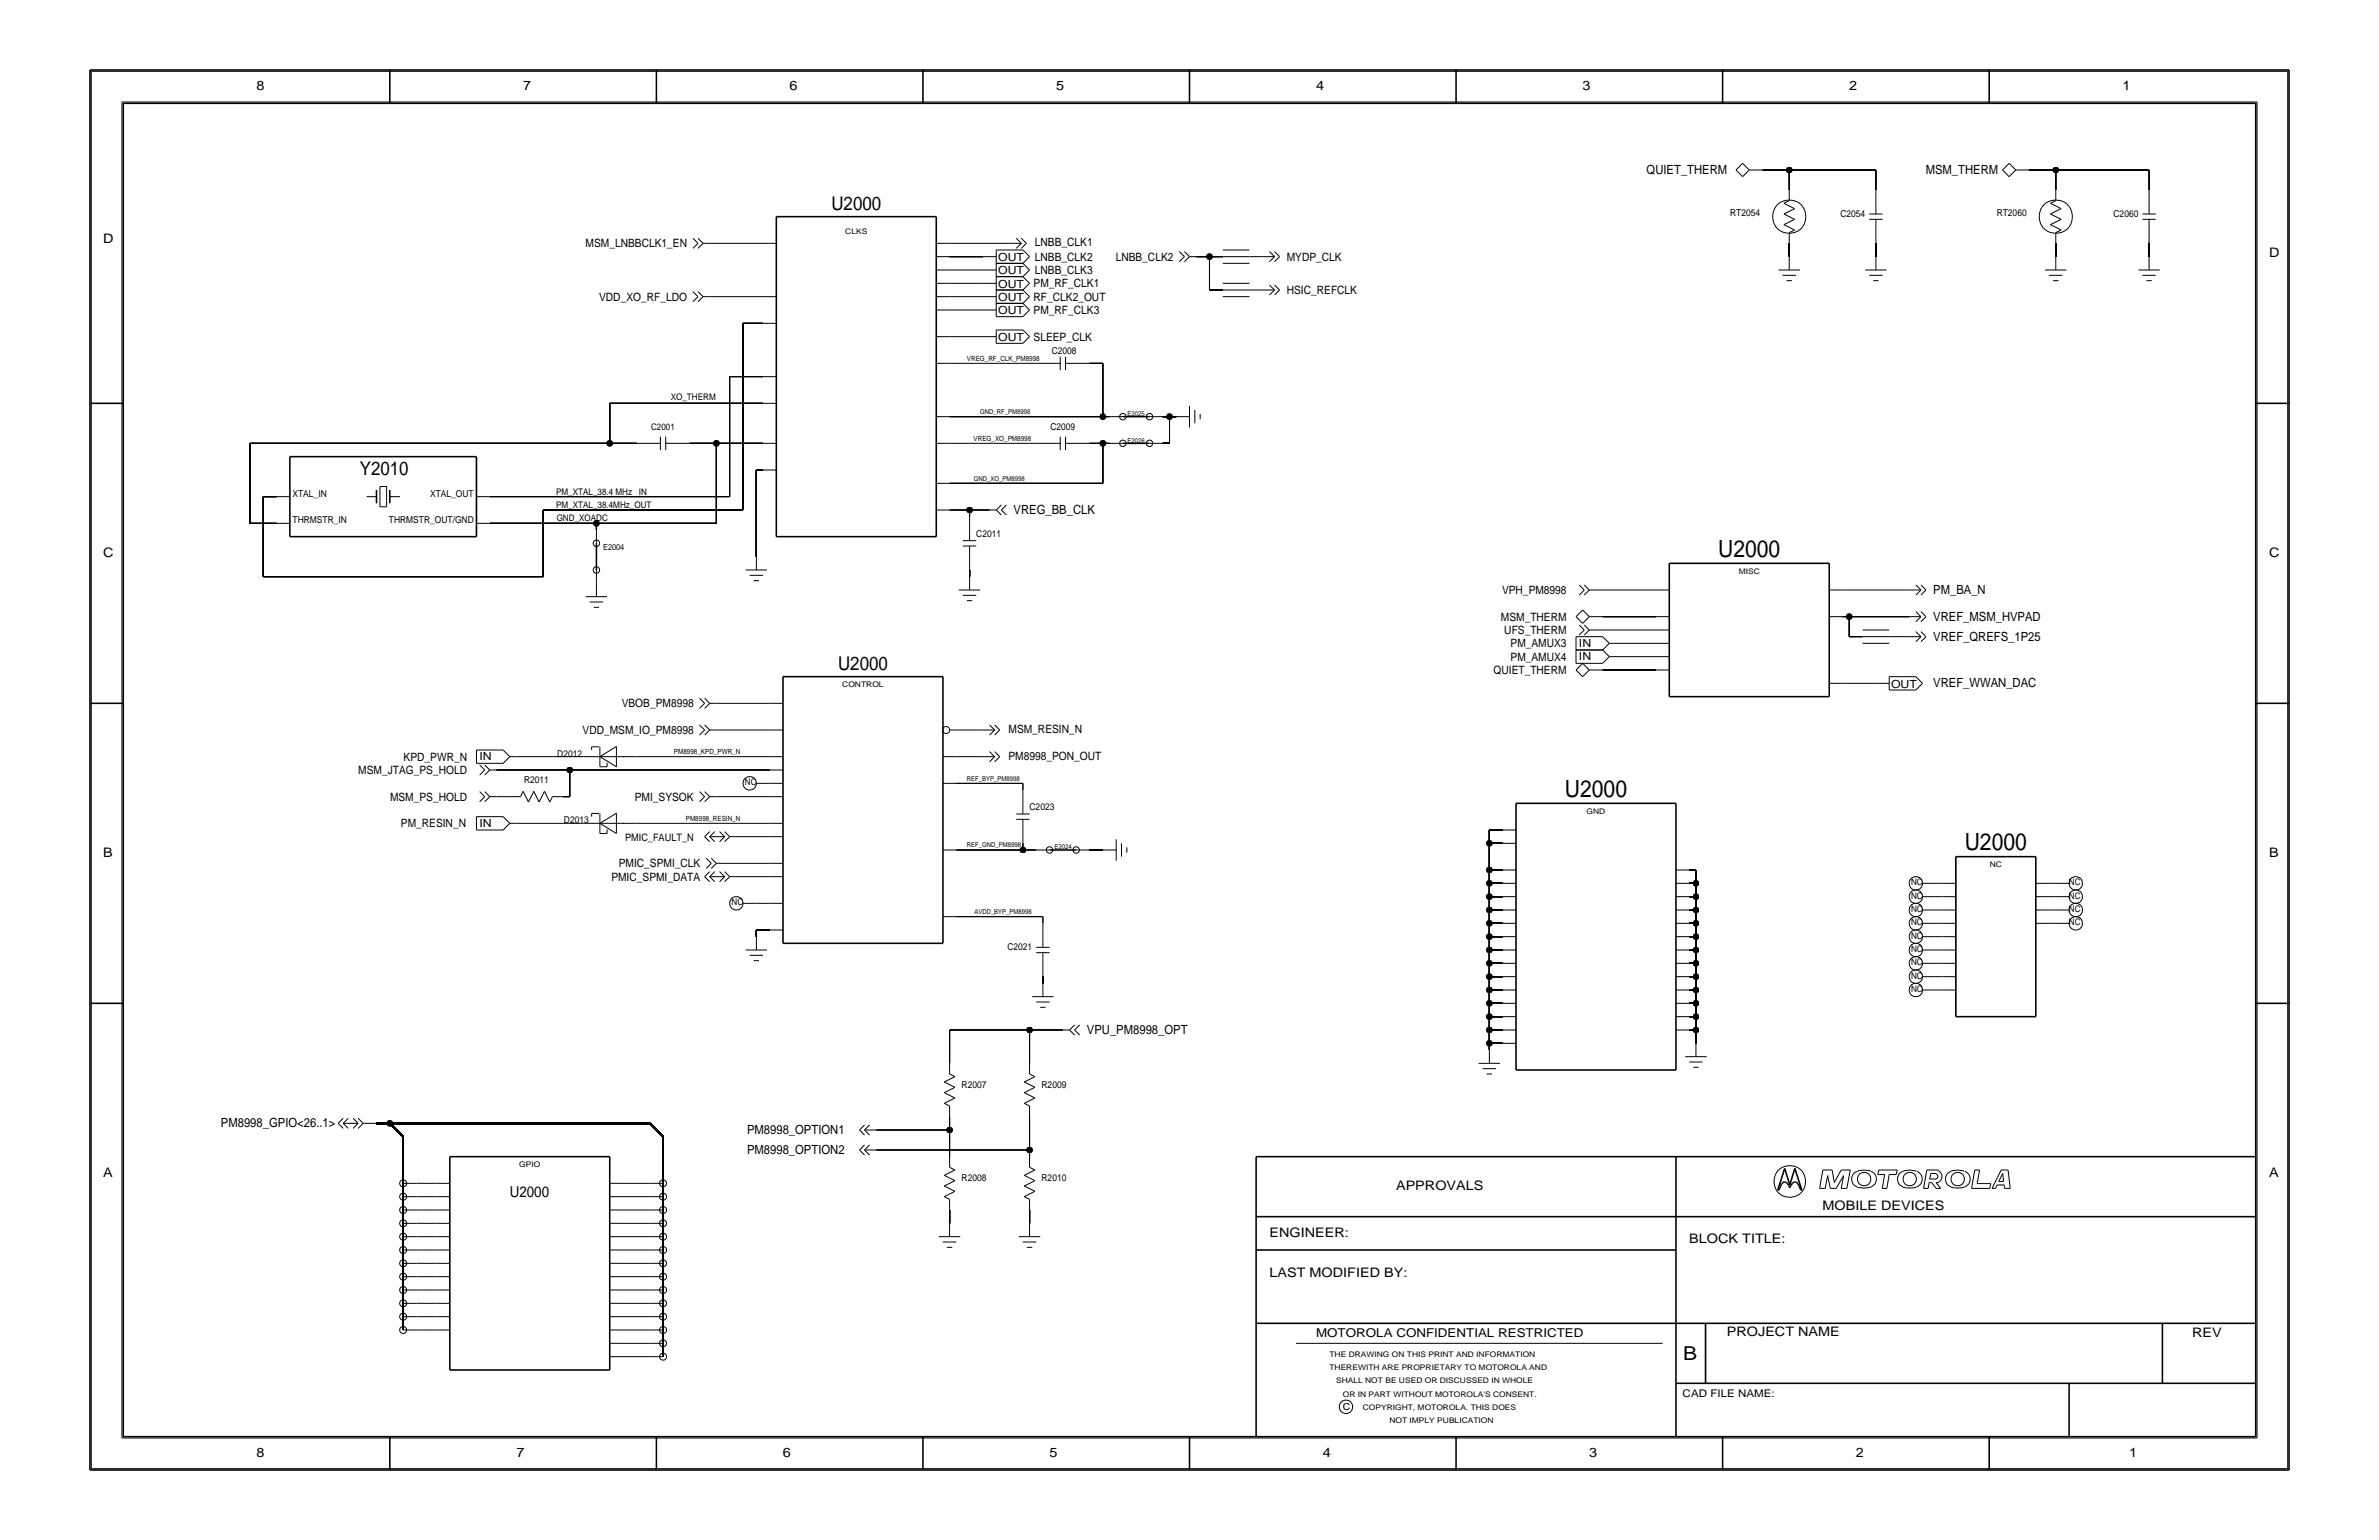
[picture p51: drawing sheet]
<svg xmlns="http://www.w3.org/2000/svg" width="432mm" height="279mm" viewBox="0 0 432 279" stroke-linecap="round" stroke-linejoin="round" font-family="sans-serif">
<defs><g id="words">
<g font-size="4.3">
<text x="311.9" y="101">U2000</text>
<text x="284" y="144.5">U2000</text>
<text x="356.6" y="154.2">U2000</text>
</g>
<text font-size="3.5" x="305.5" y="246.7">B</text>
<g font-size="3.4">
<text x="150.9" y="38.1">U2000</text>
<text x="65.3" y="86.2">Y2010</text>
<text x="152.1" y="121.6">U2000</text>
</g>
<text font-size="2.7" x="92.5" y="217.1">U2000</text>
<g font-size="2.4">
<text x="46.6" y="16.3">8</text>
<text x="94.9" y="16.3">7</text>
<text x="143.3" y="16.3">6</text>
<text x="191.7" y="16.3">5</text>
<text x="238.9" y="16.3">4</text>
<text x="287.3" y="16.3">3</text>
<text x="335.6" y="16.3">2</text>
<text x="385.2" y="16.3">1</text>
<text x="18.7" y="44.1">D</text>
<text x="411.8" y="46.6">D</text>
<text x="18.7" y="101">C</text>
<text x="411.8" y="101">C</text>
<text x="18.7" y="155.4">B</text>
<text x="411.8" y="155.4">B</text>
<text x="18.7" y="213.5">A</text>
<text x="253.4" y="215.9">APPROVALS</text>
<text x="411.8" y="213.5">A</text>
<text x="330.8" y="219.5">MOBILE DEVICES</text>
<text x="230.4" y="224.4">ENGINEER:</text>
<text x="306.6" y="225.6">BLOCK TITLE:</text>
<text x="230.4" y="231.6">LAST MODIFIED BY:</text>
<text x="313.4" y="242.4">PROJECT NAME</text>
<text x="397.9" y="242.5">REV</text>
<text x="46.6" y="264.3">8</text>
<text x="93.7" y="264.3">7</text>
<text x="142.1" y="264.3">6</text>
<text x="190.5" y="264.3">5</text>
<text x="240.1" y="264.3">4</text>
<text x="288.5" y="264.3">3</text>
<text x="336.9" y="264.3">2</text>
<text x="386.4" y="264.3">1</text>
</g>
<g font-size="2.3">
<text x="298.9" y="31.6">QUIET_THERM</text>
<text x="349.5" y="31.5">MSM_THERM</text>
<text x="184" y="93.3">VREG_BB_CLK</text>
<text x="350.9" y="107.8">PM_BA_N</text>
<text x="350.9" y="112.6">VREF_MSM_HVPAD</text>
<text x="350.9" y="116.2">VREF_QREFS_1P25</text>
<text x="350.9" y="124.7">VREF_WWAN_DAC</text>
<text x="197.3" y="187.6">VPU_PM8998_OPT</text>
<text x="40.1" y="204.5">PM8998_GPIO&lt;26..1&gt;</text>
<text x="135.6" y="209.4">PM8998_OPTION2</text>
<text x="135.6" y="205.7">PM8998_OPTION1</text>
</g>
<text font-size="2.2" x="238.9" y="242.5">MOTOROLA CONFIDENTIAL RESTRICTED</text>
<g font-size="2.1">
<text x="106.3" y="44.9">MSM_LNBBCLK1_EN</text>
<text x="187.8" y="47.3">LNBB_CLK2</text>
<text x="187.8" y="44.7">LNBB_CLK1</text>
<text x="202.5" y="47.3">LNBB_CLK2</text>
<text x="233.6" y="47.3">MYDP_CLK</text>
<text x="187.6" y="52.1">PM_RF_CLK1</text>
<text x="187.8" y="49.8">LNBB_CLK3</text>
<text x="233.6" y="53.3">HSIC_REFCLK</text>
<text x="108.7" y="54.5">VDD_XO_RF_LDO</text>
<text x="187.6" y="54.5">RF_CLK2_OUT</text>
<text x="187.6" y="57">PM_RF_CLK3</text>
<text x="187.6" y="61.8">SLEEP_CLK</text>
<text x="272.6" y="107.8">VPH_PM8998</text>
<text x="272.4" y="112.6">MSM_THERM</text>
<text x="273" y="115">UFS_THERM</text>
<text x="274.2" y="119.9">PM_AMUX4</text>
<text x="274.2" y="117.4">PM_AMUX3</text>
<text x="271.1" y="122.3">QUIET_THERM</text>
<text x="112.8" y="128.3">VBOB_PM8998</text>
<text x="105.7" y="133.2">VDD_MSM_IO_PM8998</text>
<text x="183" y="133">MSM_RESIN_N</text>
<text x="183" y="137.9">PM8998_PON_OUT</text>
<text x="65" y="140.4">MSM_JTAG_PS_HOLD</text>
<text x="73.3" y="138">KPD_PWR_N</text>
<text x="70.8" y="145.3">MSM_PS_HOLD</text>
<text x="115.2" y="145.3">PMI_SYSOK</text>
<text x="72.8" y="150">PM_RESIN_N</text>
<text x="111" y="159.8">PMIC_SPMI_DATA</text>
<text x="112.3" y="157.4">PMIC_SPMI_CLK</text>
</g>
<g font-size="2">
<text x="181.2" y="47.3">OUT</text>
<text x="181.2" y="52.2">OUT</text>
<text x="181.2" y="49.8">OUT</text>
<text x="181.2" y="57">OUT</text>
<text x="181.2" y="54.6">OUT</text>
<text x="181.2" y="61.9">OUT</text>
<text x="286.6" y="119.8">IN</text>
<text x="286.6" y="117.4">IN</text>
<text x="343.2" y="124.7">OUT</text>
<text x="87" y="138">IN</text>
<text x="87" y="150.1">IN</text>
</g>
<g font-size="1.9">
<text x="113.5" y="152.5">PMIC_FAULT_N</text>
<text x="305.4" y="253.4">CAD FILE NAME:</text>
</g>
<g font-size="1.7">
<text x="314" y="39.3">RT2054</text>
<text x="334" y="39.3">C2054</text>
<text x="362.4" y="39.3">RT2060</text>
<text x="383.6" y="39.3">C2060</text>
<text x="190.9" y="64.2">C2008</text>
<text x="190.7" y="78">C2009</text>
<text x="53.1" y="90.1">XTAL_IN</text>
<text x="53.1" y="94.9">THRMSTR_IN</text>
<text x="70.6" y="94.9">THRMSTR_OUT/GND</text>
<text x="78.1" y="90.1">XTAL_OUT</text>
<text x="177.2" y="97.4">C2011</text>
<text x="101.2" y="137.3">D2012</text>
<text x="95.1" y="142.1">R2011</text>
<text x="102.4" y="149.4">D2013</text>
<text x="186.9" y="147">C2023</text>
<text x="182.8" y="172.4">C2021</text>
<text x="174.5" y="197.4">R2007</text>
<text x="189" y="197.4">R2009</text>
<text x="174.5" y="214.4">R2008</text>
<text x="189" y="214.4">R2010</text>
<text x="243.7" y="255.8">C</text>
</g>
<g font-size="1.6">
<text x="121.8" y="72.6">XO_THERM</text>
<text x="118.2" y="78">C2001</text>
<text x="100.9" y="89.7">PM_XTAL_38.4 MHz _IN</text>
<text x="100.9" y="92.1">PM_XTAL_38.4MHz_OUT</text>
<text x="101" y="94.5">GND_XOADC</text>
<text x="135.2" y="142.5">NC</text>
<text x="346.9" y="160.6">NC</text>
<text x="375.5" y="160.6">NC</text>
<text x="132.8" y="164.3">NC</text>
<text x="346.9" y="165.5">NC</text>
<text x="346.9" y="163.1">NC</text>
<text x="346.9" y="167.9">NC</text>
<text x="375.5" y="165.5">NC</text>
<text x="375.5" y="163.1">NC</text>
<text x="375.5" y="167.9">NC</text>
<text x="346.9" y="170.3">NC</text>
<text x="346.9" y="172.7">NC</text>
<text x="346.9" y="177.6">NC</text>
<text x="346.9" y="175.2">NC</text>
<text x="346.9" y="180">NC</text>
</g>
<text font-size="1.5" x="109.5" y="99.8">E2004</text>
<g font-size="1.4">
<text x="153.4" y="42.5">CLKS</text>
<text x="315.6" y="104.1">MISC</text>
<text x="152.9" y="124.7">CONTROL</text>
<text x="288" y="147.7">GND</text>
<text x="361.1" y="157.4">NC</text>
<text x="94.2" y="211.8">GPIO</text>
<text x="241.3" y="246.1">THE DRAWING ON THIS PRINT AND INFORMATION</text>
<text x="241.3" y="248.6">THEREWITH ARE PROPRIETARY TO MOTOROLA AND</text>
<text x="242.5" y="251">SHALL NOT BE USED OR DISCUSSED IN WHOLE</text>
<text x="243.7" y="253.4">OR IN PART WITHOUT MOTOROLA'S CONSENT.</text>
<text x="247.3" y="255.8">COPYRIGHT, MOTOROLA. THIS DOES</text>
<text x="252.2" y="258.2">NOT IMPLY PUBLICATION</text>
</g>
<g font-size="1.3">
<text x="175.5" y="65.4">VREG_RF_CLK_PM8998</text>
<text x="176.7" y="79.9">VREG_XO_PM8998</text>
<text x="122.3" y="136.8">PM8998_KPD_PWR_N</text>
<text x="124.5" y="148.9">PM8998_RESIN_N</text>
</g>
<g font-size="1.2">
<text x="177.9" y="75.1">GND_RF_PM8998</text>
<text x="204.7" y="75.5">E2025</text>
<text x="204.7" y="80.3">E2026</text>
<text x="176.8" y="87.3">GND_XO_PM8998</text>
<text x="175.5" y="141.6">REF_BYP_PM8998</text>
<text x="175.5" y="153.7">REF_GND_PM8998</text>
<text x="191.4" y="154">E2024</text>
<text x="176.9" y="165.9">AVDD_BYP_PM8998</text>
</g>
</g></defs>
<!-- layer: Nets -->
<g fill="none" stroke="#000" stroke-width=".18">
<path d="M319.9 30.8h4.9zM324.8 30.8v3.7zM324.8 30.8h15.7zM340.5 30.8v3.7zM368.3 30.8h4.8zM373.1 30.8v3.7zM373.1 30.8h17zM390.1 30.8v3.7zM128.8 53.8h9.7zM128.8 44.1h9.7zM134.9 58.7h3.6zM134.9 58.7v33.8z"/>
<path d="M172.4 46.6h6zM172.4 56.2h6zM172.4 53.8h6zM172.4 51.4h6zM172.4 49h6zM172.4 44.1h10.8zM217.1 46.6h2.4zM219.5 46.6v6zM219.5 46.6h2.4zM219.5 52.6h2.4zM226.8 46.6h2.4zM226.8 52.6h2.4z"/>
<path d="M324.8 44.1v2.5zM340.5 44.1v2.5zM373.1 44.1v2.5zM390.1 44.1v2.5zM110.7 73.2h27.8zM110.7 73.2v7.2zM132.4 68.3h6.1zM132.4 68.3v21.8zM172.4 75.6h27.8zM172.4 61.1h6zM172.4 65.9h15.7zM197.8 65.9h2.4z"/>
<path d="M200.2 75.6h1.2zM200.2 65.9v9.7zM211.1 75.6h1.2zM212.3 75.6h1.2zM212.3 75.6v4.8zM45.4 94.9h4.8zM45.4 80.4v14.5zM45.4 80.4h65.3zM47.8 90.1h2.4zM47.8 90.1v14.5zM88.9 90.1h43.5zM88.9 94.9h19.4z"/>
<path d="M98.6 92.5v12.1zM98.6 92.5h36.3zM108.3 94.9v1.3zM108.3 94.9h21.7zM110.7 80.4h4.8zM125.2 80.4h4.8zM130 80.4h8.5zM130 80.4v14.5zM137.3 85.3h1.2zM137.3 85.3v15.7zM172.4 87.7h27.8zM172.4 80.4h15.7z"/>
<path d="M172.4 92.5h3.6zM176 92.5h3.6zM176 92.5v1.2zM197.8 80.4h2.4zM200.2 80.4v7.3zM200.2 80.4h1.2zM211.1 80.4h1.2zM47.8 104.6h50.8zM176 103.4v1.2zM289.7 114.3h10.9zM289.7 107h10.9zM290.9 111.9h9.7z"/>
<path d="M293.3 119.1h7.3zM293.3 116.7h7.3zM334.4 111.9h1.2zM334.4 107h12.1zM335.6 115.5h2.5zM335.6 111.9v3.6zM335.6 111.9h10.9zM342.9 115.5h3.6zM90.1 139.7h13.3zM93.7 137.3h12.1zM103.4 139.7v4.8zM103.4 139.7h36.3z"/>
<path d="M115.5 137.3h24.2zM130 132.4h9.7zM130 127.6h9.7zM173.6 137.3h4.8zM173.6 132.4h4.8zM290.9 121.6h9.7zM334.4 124h6.1zM90.1 144.5h2.4zM93.7 149.4h12.1zM102.2 144.5h1.2zM115.5 149.4h24.2zM130 144.5h9.7z"/>
<path d="M131.2 156.6h8.5zM134.9 159.1h4.8zM134.9 151.8h4.8zM173.6 142.1h12.1zM173.6 154.2h12.1zM185.7 142.1v1.2zM185.7 153v1.2zM185.7 154.2h2.4zM197.8 154.2h2.4zM270.3 150.6v2.4zM270.3 153v4.8zM270.3 157.8v2.5z"/>
<path d="M270.3 150.6h2.4zM270.3 153h2.4zM270.3 157.8h2.4zM306.6 157.8h1.2zM307.8 157.8v2.5zM137.3 168.7v1.2zM137.3 168.7h2.4zM137.3 163.9h2.4zM173.6 166.3h15.7zM189.3 177.2v1.2zM189.3 166.3v1.2zM270.3 160.3v2.4z"/>
<path d="M270.3 162.7v2.4zM270.3 165.1v2.4zM270.3 167.5v2.4zM270.3 169.9v2.5zM270.3 172.4v2.4zM270.3 174.8v2.4zM270.3 177.2v2.4zM270.3 179.6v2.4zM270.3 160.3h2.4zM270.3 162.7h2.4zM270.3 165.1h2.4zM270.3 167.5h2.4z"/>
<path d="M270.3 169.9h2.4zM270.3 172.4h2.4zM270.3 174.8h2.4zM270.3 177.2h2.4zM270.3 179.6h2.4zM306.6 179.6h1.2zM306.6 177.2h1.2zM306.6 174.8h1.2zM306.6 172.4h1.2zM306.6 169.9h1.2zM306.6 167.5h1.2zM306.6 165.1h1.2z"/>
<path d="M306.6 162.7h1.2zM306.6 160.3h1.2zM307.8 179.6v2.4zM307.8 177.2v2.4zM307.8 174.8v2.4zM307.8 172.4v2.4zM307.8 169.9v2.5zM307.8 167.5v2.4zM307.8 165.1v2.4zM307.8 162.7v2.4zM307.8 160.3v2.4zM351.4 160.3h1.2z"/>
<path d="M351.4 162.7h1.2zM351.4 165.1h1.2zM351.4 167.5h1.2zM351.4 169.9h1.2zM351.4 172.4h1.2zM351.4 174.8h1.2zM351.4 177.2h1.2zM351.4 179.6h1.2zM371.9 160.3h1.2zM371.9 162.7h1.2zM371.9 165.1h1.2zM371.9 167.5h1.2z"/>
<path d="M172.4 186.9v6zM172.4 186.9h14.5zM186.9 186.9v6zM186.9 186.9h6zM270.3 189.3v1.2zM270.3 186.9v2.4zM270.3 186.9h2.4zM270.3 184.5v2.4zM270.3 182v2.5zM270.3 189.3h2.4zM270.3 182h2.4zM270.3 184.5h2.4z"/>
<path d="M306.6 186.9h1.2zM306.6 184.5h1.2zM306.6 182h1.2zM307.8 186.9v2.4zM307.8 184.5v2.4zM307.8 182v2.5zM75.6 219.5h3.6zM75.6 217.1h3.6zM75.6 214.7h3.6zM113.1 217.1h4.8zM113.1 219.5h4.8zM113.1 214.7h4.8z"/>
<path d="M159.1 208.6h27.8zM159.1 205h13.3zM172.4 219.5v2.4zM172.4 202.6v2.4zM172.4 205v4.9zM186.9 219.5v2.4zM186.9 208.6v1.3zM186.9 202.6v6zM75.6 238.9h3.6zM75.6 236.5h3.6zM75.6 234h3.6zM75.6 226.8h3.6z"/>
<path d="M75.6 229.2h3.6zM75.6 231.6h3.6zM75.6 221.9h3.6zM75.6 224.4h3.6zM113.1 221.9h4.8zM113.1 236.5h4.8zM113.1 234h4.8zM113.1 226.8h4.8zM113.1 231.6h4.8zM113.1 229.2h4.8zM113.1 224.4h4.8zM113.1 238.9h4.8z"/>
<path d="M75.6 241.3h3.6zM113.1 246.1h4.8zM113.1 241.3h4.8zM113.1 243.7h4.8z"/>
</g>
<g fill="none" stroke="#000" stroke-width=".29">
<path d="M68.3 203.8h2.5zM70.8 203.8l2.4 2.4zM70.8 203.8h47.1zM73.2 219.5v2.4zM73.2 217.1v2.4zM73.2 214.7v2.4zM73.2 206.2v8.5zM117.9 203.8l2.4 2.4zM120.3 206.2v8.5zM120.3 214.7v2.4zM120.3 217.1v2.4zM120.3 219.5v2.4z"/>
<path d="M73.2 238.9v2.4zM73.2 236.5v2.4zM73.2 234v2.5zM73.2 231.6v2.4zM73.2 229.2v2.4zM73.2 226.8v2.4zM73.2 224.4v2.4zM73.2 221.9v2.5zM120.3 221.9v2.5zM120.3 224.4v2.4zM120.3 226.8v2.4zM120.3 229.2v2.4z"/>
<path d="M120.3 231.6v2.4zM120.3 238.9v2.4zM120.3 234v2.5zM120.3 236.5v2.4zM120.3 243.7v2.4zM120.3 241.3v2.4z"/>
</g>
<g fill="#000" stroke="#000" stroke-width=".18">
<circle cx="324.8" cy="30.8" r=".53"/>
<circle cx="373.1" cy="30.8" r=".53"/>
<circle cx="219.5" cy="46.6" r=".53"/>
<circle cx="200.2" cy="75.6" r=".53"/>
<circle cx="212.3" cy="75.6" r=".53"/>
<circle cx="108.3" cy="94.9" r=".53"/>
<circle cx="110.7" cy="80.4" r=".53"/>
<circle cx="130" cy="80.4" r=".53"/>
<circle cx="176" cy="92.5" r=".53"/>
<circle cx="200.2" cy="80.4" r=".53"/>
<circle cx="335.6" cy="111.9" r=".53"/>
<circle cx="103.4" cy="139.7" r=".53"/>
<circle cx="185.7" cy="154.2" r=".53"/>
<circle cx="270.3" cy="157.8" r=".53"/>
<circle cx="270.3" cy="153" r=".53"/>
<circle cx="270.3" cy="160.3" r=".53"/>
<circle cx="270.3" cy="179.6" r=".53"/>
<circle cx="270.3" cy="177.2" r=".53"/>
<circle cx="270.3" cy="165.1" r=".53"/>
<circle cx="270.3" cy="172.4" r=".53"/>
<circle cx="270.3" cy="169.9" r=".53"/>
<circle cx="270.3" cy="167.5" r=".53"/>
<circle cx="270.3" cy="162.7" r=".53"/>
<circle cx="270.3" cy="174.8" r=".53"/>
<circle cx="307.8" cy="160.3" r=".53"/>
<circle cx="307.8" cy="177.2" r=".53"/>
<circle cx="307.8" cy="174.8" r=".53"/>
<circle cx="307.8" cy="172.4" r=".53"/>
<circle cx="307.8" cy="167.5" r=".53"/>
<circle cx="307.8" cy="179.6" r=".53"/>
<circle cx="307.8" cy="169.9" r=".53"/>
<circle cx="307.8" cy="162.7" r=".53"/>
<circle cx="307.8" cy="165.1" r=".53"/>
<circle cx="186.9" cy="186.9" r=".53"/>
<circle cx="270.3" cy="189.3" r=".53"/>
<circle cx="270.3" cy="182" r=".53"/>
<circle cx="270.3" cy="186.9" r=".53"/>
<circle cx="270.3" cy="184.5" r=".53"/>
<circle cx="307.8" cy="186.9" r=".53"/>
<circle cx="307.8" cy="184.5" r=".53"/>
<circle cx="307.8" cy="182" r=".53"/>
<circle cx="70.8" cy="203.8" r=".53"/>
<circle cx="172.4" cy="205" r=".53"/>
<circle cx="186.9" cy="208.6" r=".53"/>
</g>
<!-- layer: Components -->
<g fill="none" stroke="#000" stroke-width=".18">
<path d="M315.1 30.8l1.2 1.3zM316.3 29.6l1.2 1.2zM316.3 29.6l-1.2 1.2zM317.5 30.8l-1.2 1.3zM317.5 30.8h2.4zM323.8 36.9l1.9 1zM323.8 38.8l1.9 1zM323.8 36.9l1-.5zM323.8 38.8l1.9-.9zM324.8 34.5v1.9zM339.3 38.8h2.4zM339.3 39.8h2.4z"/>
<path d="M340.5 39.8v4.3zM340.5 34.5v4.3zM363.5 30.8l1.2 1.3zM364.7 29.6l1.2 1.2zM364.7 29.6l-1.2 1.2zM365.9 30.8l-1.2 1.3zM365.9 30.8h2.4zM372.2 36.9l1.9 1zM372.2 38.8l1.9 1zM372.2 36.9l.9-.5zM372.2 38.8l1.9-.9zM373.1 34.5v1.9z"/>
<path d="M388.9 38.8h2.4zM388.9 39.8h2.4zM390.1 39.8v4.3zM390.1 34.5v4.3zM125.8 52.9l.9 .9zM125.8 43.2l.9 .9zM126.7 53.8l-.9 .9zM126.7 52.9l.9 .9zM126.7 44.1l-.9 1zM126.7 43.2l.9 .9zM127.6 53.8l-.9 .9zM127.6 53.8h1.2z"/>
<path d="M127.6 44.1l-.9 1zM127.6 44.1h1.2zM138.5 44.1h2.4zM138.5 53.8h2.4zM138.5 58.7h2.4zM169.9 44.1h2.5zM169.9 49h2.5zM169.9 51.4h2.5zM169.9 56.2h2.5zM169.9 46.6h2.5zM169.9 53.8h2.5zM178.4 46.6h2.4z"/>
<path d="M178.4 56.2h2.4zM178.4 53.8h2.4zM178.4 51.4h2.4zM178.4 49h2.4zM180.8 45.4h4.9zM180.8 47.8h4.9zM180.8 45.4v2.4zM180.8 59.9h4.9zM180.8 59.9v2.4zM180.8 55h4.9zM180.8 57.5h4.9zM180.8 55v2.5z"/>
<path d="M180.8 52.6h4.9zM180.8 52.6v2.4zM180.8 50.2h4.9zM180.8 50.2v2.4zM180.8 47.8v2.4zM183.2 44.1h2.2zM184.5 43.2l.9 .9zM184.5 45.1l.9-1zM185.4 43.2l.9 .9zM185.4 45.1l.9-1zM185.7 45.4l1.2 1.2zM185.7 59.9l1.2 1.2z"/>
<path d="M185.7 55l1.2 1.2zM185.7 52.6l1.2 1.2zM185.7 50.2l1.2 1.2zM185.7 47.8l1.2 1.2zM186.9 46.6l-1.2 1.2zM186.9 56.2l-1.2 1.3zM186.9 53.8l-1.2 1.2zM186.9 51.4l-1.2 1.2zM186.9 49l-1.2 1.2zM214.1 45.6l.9 1zM215 46.6l-.9 .9zM215 45.6l.9 1z"/>
<path d="M215.9 46.6l-.9 .9zM215.9 46.6h1.2zM221.9 52.6h4.9zM221.9 51.4h4.9zM221.9 53.8h4.9zM221.9 46.6h4.9zM221.9 45.4h4.9zM221.9 47.8h4.9zM229.2 52.6h2.1zM229.2 46.6h2.1zM230.4 51.7l.9 .9zM230.4 45.6l.9 1z"/>
<path d="M230.4 53.5l.9-.9zM230.4 47.5l.9-.9zM231.3 51.7l1 .9zM231.3 45.6l1 1zM231.3 53.5l1-.9zM231.3 47.5l1-.9zM322.8 49h3.9zM323.5 50h2.5zM323.8 40.8l1.9 .9zM323.8 40.8l1.9-1zM324.3 50.9h.9zM324.8 42.2l.9-.5z"/>
<path d="M324.8 46.6v2.4zM324.8 42.2v1.9zM338.5 49h3.9zM339.3 50h2.4zM340 50.9h1zM340.5 46.6v2.4zM371.2 49h3.9zM371.9 50h2.4zM372.2 40.8l1.9 .9zM372.2 40.8l1.9-1zM372.7 50.9h.9zM373.1 42.2l1-.5z"/>
<path d="M373.1 42.2v1.9zM373.1 46.6v2.4zM388.1 49h3.9zM388.9 50h2.4zM389.6 50.9h1zM390.1 46.6v2.4zM119.9 79.2v2.4zM120.8 79.2v2.4zM138.5 68.3h2.4zM138.5 73.2h2.4zM169.9 61.1h2.5zM169.9 65.9h2.5z"/>
<path d="M169.9 75.6h2.5zM178.4 61.1h2.4zM180.8 62.3h4.9zM186.9 61.1l-1.2 1.2zM188.1 65.9h4.3zM192.4 79.2v2.4zM192.4 64.7v2.4zM193.4 79.2v2.4zM193.4 65.9h4.4zM193.4 64.7v2.4zM201.4 75.6h2.4zM208.6 75.6h2.5z"/>
<path d="M213.5 75.6h2.4zM215.9 73.7v3.8zM216.9 74.4v2.4zM217.8 75.1v1zM50.2 90.1h2.4zM50.2 94.9h2.4zM66.5 90.1h1.8zM69 88.3h1.2zM69 88.3v3.6zM69 91.9h1.2zM70.2 88.3v3.6zM70.8 90.1h1.8z"/>
<path d="M86.5 90.1h2.4zM86.5 94.9h2.4zM108.3 96.2v2.4zM115.5 80.4h4.4zM120.8 80.4h4.4zM138.5 80.4h2.4zM138.5 85.3h2.4zM169.9 92.5h2.5zM169.9 80.4h2.5zM169.9 87.7h2.5zM174.8 99.1h2.4zM174.8 98.1h2.4z"/>
<path d="M176 99.1v4.3zM176 93.7v4.4zM179.6 92.5h1.2zM180.8 92.5l.9 .9zM181.7 92.5l1 .9zM181.7 91.6l-.9 .9zM182.7 91.6l-1 .9zM188.1 80.4h4.3zM193.4 80.4h4.4zM201.4 80.4h2.4zM208.6 80.4h2.5zM106.3 108.3h3.9z"/>
<path d="M107 109.2h2.5zM107.8 110.2h.9zM108.3 103.4v2.4zM108.3 105.8v2.5zM135.3 103.4h3.9zM136.1 104.4h2.4zM136.8 105.3h1zM137.3 101v2.4zM174 107h3.9zM174.8 108h2.4zM175.5 109h1zM176 104.6v2.4z"/>
<path d="M286.1 117.9h4.8zM286.1 117.9v2.4zM286.1 115.5h4.8zM286.1 115.5v2.4zM286.1 111.9l1.2 1.2zM286.6 106.1l1 .9zM286.6 113.4l1 .9zM287.3 110.7l1.2 1.2zM287.3 110.7l-1.2 1.2zM287.6 107l-1 1zM287.6 106.1l.9 .9zM287.6 114.3l-1 .9z"/>
<path d="M287.6 113.4l.9 .9zM288.5 107l-.9 1zM288.5 107h1.2zM288.5 111.9l-1.2 1.2zM288.5 114.3l-.9 .9zM288.5 114.3h1.2zM288.5 111.9h2.4zM290.9 117.9l1.2 1.2zM290.9 115.5l1.2 1.2zM292.1 119.1h1.2zM292.1 116.7h1.2zM292.1 119.1l-1.2 1.2z"/>
<path d="M292.1 116.7l-1.2 1.2zM300.6 119.1h2.4zM300.6 116.7h2.4zM300.6 114.3h2.4zM300.6 111.9h2.4zM300.6 107h2.4zM332 111.9h2.4zM332 107h2.4zM338.1 115.5h4.8zM338.1 114.3h4.8zM338.1 116.7h4.8zM346.5 115.5h2.2z"/>
<path d="M346.5 111.9h2.2zM346.5 107h2.2zM347.7 114.6l1 .9zM347.7 111l1 .9zM347.7 106.1l1 .9zM347.7 116.4l1-.9zM347.7 112.8l1-.9zM347.7 108l1-1zM348.7 114.6l.9 .9zM348.7 111l.9 .9zM348.7 106.1l.9 .9zM348.7 116.4l.9-.9z"/>
<path d="M348.7 112.8l.9-.9zM348.7 108l.9-1zM86.5 136.1h4.8zM86.5 136.1v2.4zM86.5 138.5h4.8zM87.1 138.8l.9 .9zM88 139.7l-.9 .9zM88 138.8l.9 .9zM88.9 139.7l-.9 .9zM88.9 139.7h1.2zM91.3 136.1l1.2 1.2zM92.5 137.3h1.2z"/>
<path d="M92.5 137.3l-1.2 1.2zM105.8 137.3h2.5zM107.4 135.5v.6zM107.4 135.5h1.3zM108.3 137.3h.6zM108.9 137.3l3-1.9zM108.9 137.3l3 1.8zM108.9 135.5v3.6zM108.9 139.1h1.3zM108.9 137.3h3.8zM110.2 138.4v.7zM111.9 135.4v3.7z"/>
<path d="M112.7 137.3h.5zM113 137.3h2.5zM127 131.5l.9 .9zM127 126.7l.9 .9zM127.9 132.4l-.9 1zM127.9 131.5l.9 .9zM127.9 127.6l-.9 .9zM127.9 126.7l.9 .9zM128.8 132.4l-.9 1zM128.8 132.4h1.2zM128.8 127.6l-.9 .9zM128.8 127.6h1.2z"/>
<path d="M139.7 137.3h2.4zM139.7 132.4h2.4zM139.7 127.6h2.4zM139.7 139.7h2.4zM171.1 137.3h2.5zM172.4 132.4h1.2zM178.4 137.3h2.1zM178.4 132.4h2.1zM179.6 136.4l.9 .9zM179.6 131.5l.9 .9zM179.6 138.2l.9-.9zM179.6 133.4l.9-1z"/>
<path d="M180.5 136.4l1 .9zM180.5 131.5l1 .9zM180.5 138.2l1-.9zM180.5 133.4l1-1zM286.1 120.3h4.8zM286.1 121.6l1.2 1.2zM287.3 120.3l1.2 1.3zM287.3 120.3l-1.2 1.3zM288.5 121.6l-1.2 1.2zM288.5 121.6h2.4zM300.6 121.6h2.4zM332 124h2.4z"/>
<path d="M340.5 124h2.4zM342.9 122.8h4.8zM342.9 125.2h4.8zM342.9 122.8v2.4zM347.7 122.8l1.2 1.2zM348.9 124l-1.2 1.2zM86.5 148.2h4.8zM86.5 148.2v2.4zM86.5 150.6h4.8zM87.1 143.6l.9 .9zM88 144.5l-.9 1zM88 143.6l.9 .9z"/>
<path d="M88.9 144.5l-.9 1zM88.9 144.5h1.2zM91.3 148.2l1.2 1.2zM92.5 149.4h1.2zM92.5 144.5h2zM92.5 149.4l-1.2 1.2zM94.9 143.6l1 1.9zM94.9 143.6l-.4 .9zM96.9 143.6l-1 1.9zM96.9 143.6l1 1.9zM98.8 143.6l1 1.9zM98.8 143.6l-1 1.9z"/>
<path d="M100.3 144.5l-.5 1zM100.3 144.5h1.9zM105.8 149.4h2.5zM107.4 147.6v.6zM107.4 147.6h1.3zM108.3 149.4h.6zM108.9 149.4l3-1.9zM108.9 149.4l3 1.8zM108.9 147.6v3.6zM108.9 151.2h1.3zM108.9 149.4h3.8zM110.2 150.5v.7z"/>
<path d="M111.9 147.5v3.7zM112.7 149.4h.5zM113 149.4h2.5zM127 143.6l.9 .9zM127.9 151.8l.9 .9zM127.9 159.1l.9 .9zM127.9 151.8l.9-.9zM127.9 159.1l.9-1zM127.9 144.5l-.9 1zM127.9 143.6l.9 .9zM128.2 155.7l.9 .9zM128.8 151.8l.9 .9z"/>
<path d="M128.8 159.1l.9 .9zM128.8 151.8h2.7zM128.8 159.1h2.7zM128.8 151.8l.9-.9zM128.8 159.1l.9-1zM128.8 144.5l-.9 1zM128.8 144.5h1.2zM129.1 156.6l-.9 1zM129.1 155.7l.9 .9zM130 156.6l-.9 1zM130 156.6h1.2zM130.6 150.9l.9 .9z"/>
<path d="M130.6 158.1l.9 1zM130.6 152.7l.9-.9zM130.6 160l.9-.9zM131.5 150.9l.9 .9zM131.5 158.1l.9 1zM131.5 152.7l.9-.9zM131.5 160l.9-.9zM132.4 151.8h2.5zM132.4 159.1h2.5zM137.3 142.1h2.4zM139.7 144.5h2.4zM139.7 142.1h2.4z"/>
<path d="M139.7 149.4h2.4zM139.7 156.6h2.4zM139.7 151.8h2.4zM139.7 159.1h2.4zM171.1 142.1h2.5zM171.1 154.2h2.5zM184.5 148.6h2.4zM184.5 147.7h2.4zM185.7 148.6v4.4zM185.7 143.3v4.4zM188.1 154.2h2.4zM195.3 154.2h2.5z"/>
<path d="M200.2 154.2h2.4zM202.6 152.3v3.8zM203.6 153v2.4zM204.5 153.7v1zM272.7 157.8h2.5zM272.7 153h2.5zM272.7 150.6h2.5zM304.2 157.8h2.4zM134.9 163.9h2.4zM135.3 172.4h3.9zM136.1 173.3h2.4zM136.8 174.3h1z"/>
<path d="M137.3 169.9v2.5zM139.7 168.7h2.4zM139.7 163.9h2.4zM171.1 166.3h2.5zM188.1 171.9h2.4zM188.1 172.8h2.4zM189.3 178.4v2.4zM189.3 172.8v4.4zM189.3 167.5v4.4zM272.7 179.6h2.5zM272.7 177.2h2.5zM272.7 174.8h2.5z"/>
<path d="M272.7 172.4h2.5zM272.7 169.9h2.5zM272.7 167.5h2.5zM272.7 162.7h2.5zM272.7 165.1h2.5zM272.7 160.3h2.5zM304.2 179.6h2.4zM304.2 177.2h2.4zM304.2 174.8h2.4zM304.2 169.9h2.4zM304.2 167.5h2.4zM304.2 172.4h2.4z"/>
<path d="M304.2 165.1h2.4zM304.2 162.7h2.4zM304.2 160.3h2.4zM348.9 160.3h2.5zM348.9 165.1h2.5zM348.9 162.7h2.5zM348.9 167.5h2.5zM348.9 169.9h2.5zM348.9 172.4h2.5zM348.9 177.2h2.5zM348.9 174.8h2.5zM348.9 179.6h2.5z"/>
<path d="M352.6 177.2h2.4zM352.6 179.6h2.4zM352.6 169.9h2.4zM352.6 174.8h2.4zM352.6 172.4h2.4zM352.6 165.1h2.4zM352.6 167.5h2.4zM352.6 162.7h2.4zM352.6 160.3h2.4zM369.5 167.5h2.4zM369.5 165.1h2.4zM369.5 162.7h2.4z"/>
<path d="M369.5 160.3h2.4zM373.1 160.3h2.5zM373.1 165.1h2.5zM373.1 162.7h2.5zM373.1 167.5h2.5zM171.4 196.3l1.9 1zM171.4 198.2l1.9-.9zM171.4 198.2l1.9 1zM171.4 196.3l1.9-1zM172.4 194.9l.9 .4zM172.4 192.9v2zM185.9 196.3l1.9 1z"/>
<path d="M185.9 198.2l1.9-.9zM185.9 198.2l1.9 1zM185.9 196.3l1.9-1zM186.9 194.9l.9 .4zM186.9 192.9v2zM187.4 180.8h3.8zM188.1 181.8h2.4zM188.8 182.8h1zM192.9 186.9h1.2zM194.1 186.9l.9 .9zM195 186.9l1 .9zM195 186l-.9 .9z"/>
<path d="M196 186l-1 .9zM268.4 192.9h3.9zM269.1 193.9h2.4zM269.8 194.9h1zM270.3 190.5v2.4zM272.7 189.3h2.5zM272.7 186.9h2.5zM272.7 182h2.5zM272.7 184.5h2.5zM304.2 186.9h2.4zM304.2 182h2.4zM304.2 184.5h2.4z"/>
<path d="M305.9 191.7h3.9zM306.6 192.7h2.4zM307.3 193.6h1zM307.8 189.3v2.4zM61.4 203.8l.9 .9zM61.4 203.8l.9-.9zM62.3 203.8l.9 .9zM62.3 203.8l.9-.9zM62.3 203.8h2.7zM64.1 202.9l.9 .9zM64.1 204.7l.9-.9zM65 202.9l.9 .9z"/>
<path d="M65 204.7l.9-.9zM65.9 203.8h2.4zM73.2 214.7h2.4zM73.2 217.1h2.4zM73.2 219.5h2.4zM79.2 214.7h2.4zM79.2 217.1h2.4zM79.2 219.5h2.4zM110.7 217.1h2.4zM110.7 214.7h2.4zM110.7 219.5h2.4zM117.9 214.7h2.4z"/>
<path d="M117.9 217.1h2.4zM117.9 219.5h2.4zM156 208.6l.9 1zM156 205l.9 .9zM156 208.6l.9-.9zM156 205l.9-.9zM156.9 208.6l.9 1zM156.9 205l.9 .9zM156.9 208.6h2.2zM156.9 208.6l.9-.9zM156.9 205h2.2zM156.9 205l.9-.9z"/>
<path d="M171.4 213.2l1.9 1zM171.4 217.1l1.9-1zM171.4 200.2l1.9-1zM171.4 215.2l1.9-1zM171.4 215.2l1.9 .9zM171.4 213.2l1.9-.9zM171.4 217.1l1 .5zM171.4 200.2l1 .5zM172.4 211.8l.9 .5zM172.4 209.9v1.9zM172.4 217.6v1.9zM172.4 200.7v1.9z"/>
<path d="M185.9 213.2l1.9 1zM185.9 217.1l1.9-1zM185.9 200.2l1.9-1zM185.9 215.2l1.9-1zM185.9 215.2l1.9 .9zM185.9 213.2l1.9-.9zM185.9 217.1l1 .5zM185.9 200.2l1 .5zM186.9 211.8l.9 .5zM186.9 209.9v1.9zM186.9 217.6v1.9zM186.9 200.7v1.9z"/>
<path d="M73.2 221.9h2.4zM73.2 224.4h2.4zM73.2 226.8h2.4zM73.2 229.2h2.4zM73.2 231.6h2.4zM73.2 234h2.4zM73.2 236.5h2.4zM73.2 238.9h2.4zM79.2 224.4h2.4zM79.2 221.9h2.4zM79.2 231.6h2.4zM79.2 229.2h2.4z"/>
<path d="M79.2 226.8h2.4zM79.2 234h2.4zM79.2 236.5h2.4zM79.2 238.9h2.4zM110.7 224.4h2.4zM110.7 221.9h2.4zM110.7 231.6h2.4zM110.7 229.2h2.4zM110.7 226.8h2.4zM110.7 234h2.4zM110.7 236.5h2.4zM110.7 238.9h2.4z"/>
<path d="M117.9 238.9h2.4zM117.9 221.9h2.4zM117.9 224.4h2.4zM117.9 226.8h2.4zM117.9 229.2h2.4zM117.9 231.6h2.4zM117.9 234h2.4zM117.9 236.5h2.4zM170.4 224.4h3.9zM171.1 225.3h2.5zM171.9 226.3h.9zM172.4 221.9v2.5z"/>
<path d="M184.9 224.4h3.9zM185.7 225.3h2.4zM186.4 226.3h1zM186.9 221.9v2.5zM73.2 241.3h2.4zM79.2 241.3h2.4zM110.7 243.7h2.4zM110.7 241.3h2.4zM110.7 246.1h2.4zM117.9 243.7h2.4zM117.9 246.1h2.4zM117.9 241.3h2.4z"/>
<circle cx="324.8" cy="39.3" r="3"/>
<circle cx="373.1" cy="39.3" r="3"/>
<circle cx="203.8" cy="75.6" r=".59"/>
<circle cx="208.6" cy="75.6" r=".59"/>
<circle cx="108.2" cy="98.6" r=".59"/>
<circle cx="203.8" cy="80.4" r=".59"/>
<circle cx="208.6" cy="80.4" r=".59"/>
<circle cx="108.2" cy="103.4" r=".59"/>
<circle cx="171.7" cy="132.4" r=".63"/>
<circle cx="136.1" cy="142.1" r="1.22"/>
<circle cx="190.5" cy="154.2" r=".59"/>
<circle cx="195.3" cy="154.2" r=".59"/>
<circle cx="133.6" cy="163.9" r="1.22"/>
<circle cx="347.7" cy="162.7" r="1.22"/>
<circle cx="347.7" cy="165.1" r="1.22"/>
<circle cx="347.7" cy="167.5" r="1.22"/>
<circle cx="347.7" cy="177.2" r="1.22"/>
<circle cx="347.7" cy="174.8" r="1.22"/>
<circle cx="347.7" cy="179.6" r="1.22"/>
<circle cx="347.7" cy="160.3" r="1.22"/>
<circle cx="347.7" cy="169.9" r="1.22"/>
<circle cx="347.7" cy="172.4" r="1.22"/>
<circle cx="376.8" cy="167.5" r="1.22"/>
<circle cx="376.8" cy="160.3" r="1.22"/>
<circle cx="376.8" cy="165.1" r="1.22"/>
<circle cx="376.8" cy="162.7" r="1.22"/>
<circle cx="73.2" cy="214.7" r=".63"/>
<circle cx="73.2" cy="217.1" r=".63"/>
<circle cx="73.2" cy="219.5" r=".63"/>
<circle cx="120.3" cy="219.5" r=".63"/>
<circle cx="120.3" cy="214.7" r=".63"/>
<circle cx="120.3" cy="217.1" r=".63"/>
<circle cx="73.2" cy="234" r=".63"/>
<circle cx="73.2" cy="226.8" r=".63"/>
<circle cx="73.2" cy="231.6" r=".63"/>
<circle cx="73.2" cy="236.5" r=".63"/>
<circle cx="73.2" cy="222" r=".63"/>
<circle cx="73.2" cy="224.4" r=".63"/>
<circle cx="73.2" cy="229.2" r=".63"/>
<circle cx="73.2" cy="238.9" r=".63"/>
<circle cx="120.3" cy="231.6" r=".63"/>
<circle cx="120.3" cy="229.2" r=".63"/>
<circle cx="120.3" cy="236.5" r=".63"/>
<circle cx="120.3" cy="226.8" r=".63"/>
<circle cx="120.3" cy="224.4" r=".63"/>
<circle cx="120.3" cy="234" r=".63"/>
<circle cx="120.3" cy="222" r=".63"/>
<circle cx="120.3" cy="238.9" r=".63"/>
<circle cx="73.2" cy="241.3" r=".63"/>
<circle cx="120.3" cy="243.7" r=".63"/>
<circle cx="120.3" cy="241.3" r=".63"/>
<circle cx="120.3" cy="246.1" r=".63"/>
</g>
<g fill="none" stroke="#000" stroke-width=".29">
<path d="M140.9 39.3v58.1zM140.9 39.3h29zM169.9 39.3v58.1zM203.8 75.6h4.8zM52.6 82.9h33.9zM52.6 82.9v14.5zM52.6 97.4h33.9zM68.3 88.9v2.4zM70.8 88.9v2.4zM86.5 82.9v14.5zM108.3 98.6v4.8zM140.9 97.4h29z"/>
<path d="M203.8 80.4h4.8zM303 102.2v24.2zM303 102.2h29zM332 102.2v24.2zM142.1 122.8v48.3zM142.1 122.8h29zM171.1 122.8v48.3zM303 126.4h29zM190.5 154.2h4.8zM275.2 145.7v48.4zM275.2 145.7h29zM304.2 145.7v48.4z"/>
<path d="M355 155.4v29.1zM355 155.4h14.5zM369.5 155.4v29.1zM142.1 171.1h29zM275.2 194.1h29zM355 184.5h14.5zM81.6 209.9v38.7zM81.6 209.9h29.1zM110.7 209.9v38.7zM81.6 248.6h29.1z"/>
</g>
<!-- layer: Page Border and Title Block -->
<g fill="none" stroke="#000" stroke-width=".29">
<path d="M16.3 12.7h399.2zM16.3 12.7v254zM22.4 18.7h387zM22.4 18.7v242zM70.8 12.7v6zM119.1 12.7v6zM167.5 12.7v6zM215.9 12.7v6zM264.3 12.7v6zM312.7 12.7v6zM361 12.7v6zM409.4 18.7v242z"/>
<path d="M415.5 12.7v254zM16.3 73.2h6.1zM409.4 73.2h6.1zM16.3 127.6h6.1zM409.4 127.6h6.1zM16.3 182h6.1zM409.4 182h6.1zM228 209.9v50.8zM228 209.9h181.4zM304.2 209.9v50.8zM322.7 215.9h.2zM323 215.6l-.1 .3z"/>
<path d="M323.2 215.1l-.2 .5zM323.4 214.7l-.2 .4zM323.6 214.5l.2-.1zM323.6 214.5l-.2 .2zM323.8 214.4h.2zM323.9 212l1 3zM323.9 212l-1.2 3.9zM324 214.4l.2 .1zM324.2 214.5l.3 .2zM324.5 214.7l.2 .4zM324.7 215.1l.2 .4zM325 215.1l-.1 .4z"/>
<path d="M325.3 214.7l-.3 .4zM325.5 214.5l.2-.1zM325.5 214.5l-.2 .2zM325.7 214.4h.2zM325.8 212l1.2 3.9zM325.8 212l-.9 3zM325.9 214.4l.2 .1zM326.1 214.5l.2 .2zM326.3 214.7l.2 .4zM326.5 215.1l.2 .5zM326.7 215.6l.1 .3zM326.8 215.9h.2z"/>
<path d="M228 220.7h181.4zM228 226.8h76.2zM228 240.1h181.4zM304.2 251h105.2zM309.6 240.1v10.9zM375.6 251v9.7zM392.5 240.1v10.9zM16.3 266.7h399.2zM22.4 260.7h387zM70.8 260.7v6zM119.1 260.7v6zM167.5 260.7v6z"/>
<path d="M215.9 260.7v6zM264.3 260.7v6zM312.7 260.7v6zM361 260.7v6z"/>
</g>
<g fill="none" stroke="#000" stroke-width=".18">
<path d="M16.6 12.9v253.6zM16.6 12.9h398.6zM22.1 18.5v242.4zM22.1 18.5h387.6zM409.7 18.5v242.4zM415.2 12.9v253.6zM330.3 215.6h1zM330.9 212.3h1.6zM330.9 212.3l-.6 3.3zM331.7 213.3l-.4 2.3zM331.7 213.3l.5 2.3zM332.2 215.6h1.1z"/>
<path d="M332.5 212.3l.4 2.2zM334.2 212.3h1.6zM334.2 212.3l-1.3 2.2zM334.2 215.6h1zM334.6 213.3l-.4 2.3zM334.6 213.3l-1.3 2.3zM335.8 212.3l-.6 3.3zM337 212.5a1.52 1.52 0 0 0-.9 1.5 1.52 1.52 0 0 0 1 1.4M339.5 212.5l-.1-.1a3.8 3.8 0 0 0-2.3 .1M339.6 212.5a1.56 1.56 0 0 1 .9 1.8 1.56 1.56 0 0 1-1.6 1.2l-1.8-.1M340.8 213.1h1.3zM341 212.3h3.4z"/>
<path d="M341 212.3l-.2 .8zM341.6 215.6h.9zM342.1 213.1l-.5 2.5zM342.9 213.1l-.4 2.5zM342.9 213.1h1.3zM344.4 212.3l-.2 .8zM347.8 212.5a2.85 2.85 0 0 0-3.2 .7 1.55 1.55 0 0 0 .8 2.2M347.8 215.4l-1.3 .1-1.1-.1M347.9 212.5a1.51 1.51 0 0 1 1 1.4 1.51 1.51 0 0 1-1 1.5M349.1 215.6h.9zM349.7 212.3h2.1zM349.7 212.3l-.6 3.3z"/>
<path d="M350.2 214.5h.4zM350.2 214.5l-.2 1.1zM350.3 213.9h1.1zM350.4 212.9h1zM350.4 212.9l-.1 1zM350.6 214.5l.8 1.1zM351.4 213a.47 .47 0 0 1 .3 .5 .47 .47 0 0 1-.3 .4M351.4 214.5l.8 1.1zM351.4 214.5h.4zM351.4 215.6h.8zM351.8 212.4a1.18 1.18 0 0 1 .7 1.1 1.18 1.18 0 0 1-.7 1M356.5 212.5a2.85 2.85 0 0 0-3.2 .7 1.55 1.55 0 0 0 .8 2.2"/>
<path d="M356.5 215.4l-1.3 .1-1.1-.1M356.6 212.5a1.51 1.51 0 0 1 1 1.4 1.51 1.51 0 0 1-1 1.5M357.8 215.6h3.3zM358.4 212.3h.9zM358.4 212.3l-.6 3.3zM358.9 214.7h2.4zM359.3 212.3l-.4 2.4zM361.3 214.7l-.2 .9zM361.6 215.6h.6zM362.5 215h1.3zM362.5 215l-.3 .6zM362.8 214.4h.9z"/>
<path d="M363.2 212.3l-1.6 3.3zM363.2 212.3h1.3zM363.5 212.9l-.7 1.5zM363.5 212.9l.2 1.5zM363.8 215v.6zM363.8 215.6h1.1zM364.5 212.3l.4 3.3zM235.3 243.7h66.5zM16.6 266.5h398.6zM22.1 260.9h387.6z"/>
<circle cx="324.8" cy="214.4" r="2.88"/>
<circle cx="338.3" cy="213.9" r="1.22"/>
<circle cx="346.6" cy="213.9" r="1.22"/>
<circle cx="355.3" cy="213.9" r="1.22"/>
<circle cx="244.3" cy="255.2" r="1.22"/>
</g>
<use href="#words"/>
</svg>
